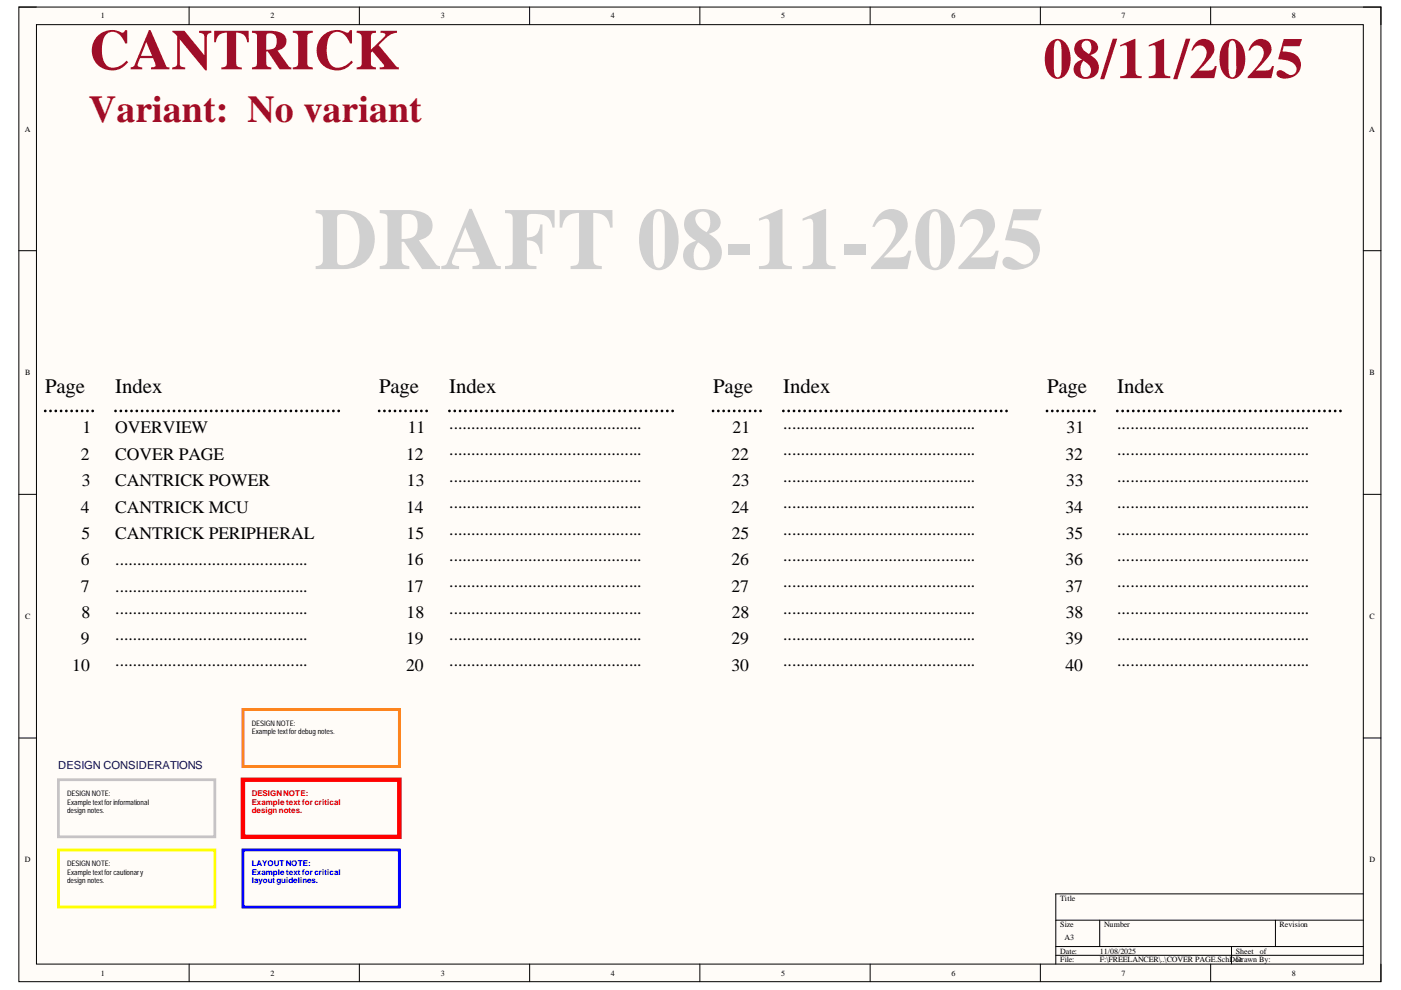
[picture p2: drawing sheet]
<svg xmlns="http://www.w3.org/2000/svg" width="297mm" height="210mm" viewBox="0 0 297 210" stroke-linecap="round" stroke-linejoin="round" font-family="sans-serif">
<defs><g id="words">
<text font-size="18.5" fill="#d0d0d0" x="66.7" y="57.1">DRAFT 08-11-2025</text>
<g font-size="12.1" fill="#9e0e29">
<text x="18.9" y="14.7">CANTRICK</text>
<text x="221.2" y="16.6">08/11/2025</text>
</g>
<text font-size="8" fill="#9e0e29" x="18.9" y="25.8">Variant: No variant</text>
<g font-size="4.4">
<text x="9.6" y="83.4">Page</text>
<text x="24.4" y="83.4">Index</text>
<text x="80.4" y="83.4">Page</text>
<text x="95.3" y="83.4">Index</text>
<text x="151.2" y="83.4">Page</text>
<text x="166.1" y="83.4">Index</text>
<text x="222" y="83.4">Page</text>
<text x="236.9" y="83.4">Index</text>
</g>
<g font-size="3.7">
<text x="17.5" y="91.9">1</text>
<text x="24.4" y="91.9">OVERVIEW</text>
<text x="86.5" y="91.9">11</text>
<text x="95.3" y="91">............................................</text>
<text x="155.3" y="91.9">21</text>
<text x="166.1" y="91">............................................</text>
<text x="226.1" y="91.9">31</text>
<text x="236.9" y="91">............................................</text>
<text x="17.2" y="97.5">2</text>
<text x="24.4" y="97.5">COVER PAGE</text>
<text x="86.1" y="97.5">12</text>
<text x="95.3" y="96.5">............................................</text>
<text x="155.1" y="97.5">22</text>
<text x="166.1" y="96.5">............................................</text>
<text x="225.9" y="97.5">32</text>
<text x="236.9" y="96.5">............................................</text>
<text x="17.3" y="103.1">3</text>
<text x="24.4" y="103.1">CANTRICK POWER</text>
<text x="86.3" y="103.1">13</text>
<text x="95.3" y="102.2">............................................</text>
<text x="95.3" y="107.8">............................................</text>
<text x="155.2" y="103.1">23</text>
<text x="166.1" y="102.2">............................................</text>
<text x="166.1" y="107.8">............................................</text>
<text x="226" y="103.1">33</text>
<text x="236.9" y="102.2">............................................</text>
<text x="236.9" y="107.8">............................................</text>
<text x="17.2" y="108.7">4</text>
<text x="24.4" y="108.7">CANTRICK MCU</text>
<text x="86.1" y="108.7">14</text>
<text x="95.3" y="113.4">............................................</text>
<text x="155.1" y="108.7">24</text>
<text x="166.1" y="113.4">............................................</text>
<text x="225.9" y="108.7">34</text>
<text x="236.9" y="113.4">............................................</text>
<text x="17.2" y="119.9">6</text>
<text x="17.3" y="114.3">5</text>
<text x="24.4" y="114.3">CANTRICK PERIPHERAL</text>
<text x="24.4" y="119.9">............................................</text>
<text x="86.1" y="119.9">16</text>
<text x="86.2" y="114.3">15</text>
<text x="95.3" y="118.9">............................................</text>
<text x="155.1" y="119.9">26</text>
<text x="155.2" y="114.3">25</text>
<text x="166.1" y="118.9">............................................</text>
<text x="225.9" y="119.9">36</text>
<text x="226" y="114.3">35</text>
<text x="236.9" y="118.9">............................................</text>
<text x="17.2" y="125.4">7</text>
<text x="24.4" y="125.4">............................................</text>
<text x="86.1" y="125.4">17</text>
<text x="95.3" y="124.5">............................................</text>
<text x="155.1" y="125.4">27</text>
<text x="166.1" y="124.5">............................................</text>
<text x="225.9" y="125.4">37</text>
<text x="236.9" y="124.5">............................................</text>
<text x="17.3" y="131">8</text>
<text x="24.4" y="130.1">............................................</text>
<text x="86.2" y="131">18</text>
<text x="95.3" y="130.1">............................................</text>
<text x="155.2" y="131">28</text>
<text x="166.1" y="130.1">............................................</text>
<text x="226" y="131">38</text>
<text x="236.9" y="130.1">............................................</text>
<text x="17.2" y="136.6">9</text>
<text x="24.4" y="135.7">............................................</text>
<text x="86.1" y="136.6">19</text>
<text x="95.3" y="135.7">............................................</text>
<text x="155.1" y="136.6">29</text>
<text x="166.1" y="135.7">............................................</text>
<text x="225.9" y="136.6">39</text>
<text x="236.9" y="135.7">............................................</text>
<text x="15.3" y="142.2">10</text>
<text x="24.4" y="141.2">............................................</text>
<text x="86.1" y="142.2">20</text>
<text x="95.3" y="141.2">............................................</text>
<text x="155.1" y="142.2">30</text>
<text x="166.1" y="141.2">............................................</text>
<text x="225.9" y="142.2">40</text>
<text x="236.9" y="141.2">............................................</text>
</g>
<text font-size="2.4" fill="#000080" x="12.4" y="163">DESIGN CONSIDERATIONS</text>
<g font-size="1.7">
<text x="21.4" y="3.9">1</text>
<text x="57.4" y="3.9">2</text>
<text x="93.5" y="3.9">3</text>
<text x="129.5" y="3.9">4</text>
<text x="165.6" y="3.9">5</text>
<text x="201.8" y="3.9">6</text>
<text x="237.8" y="3.9">7</text>
<text x="273.9" y="3.9">8</text>
<text x="5.2" y="27.9">A</text>
<text x="290.3" y="27.9">A</text>
<text x="5.3" y="79.5">B</text>
<text x="290.3" y="79.5">B</text>
<text x="5.3" y="131.2">C</text>
<text x="290.3" y="131.2">C</text>
<text x="5.2" y="182.8">D</text>
<text x="290.3" y="182.8">D</text>
<text x="224.8" y="191">Title</text>
<text x="224.8" y="196.6">Size</text>
<text x="234.1" y="196.6">Number</text>
<text x="271.3" y="196.6">Revision</text>
<text x="224.8" y="202.2">Date:</text>
<text x="225.7" y="199.4">A3</text>
<text x="233.2" y="202.2">11/08/2025</text>
<text x="262" y="202.2">Sheet</text>
<text x="267.1" y="202.2">of</text>
<text x="21.4" y="206.8">1</text>
<text x="57.4" y="206.8">2</text>
<text x="93.5" y="206.8">3</text>
<text x="129.5" y="206.8">4</text>
<text x="165.6" y="206.8">5</text>
<text x="201.8" y="206.8">6</text>
<text x="224.8" y="204.1">File:</text>
<text x="233.2" y="204.1">F:\FREELANCER\..\COVER PAGE.SchDoc</text>
<text x="237.8" y="206.8">7</text>
<text x="262" y="204.1">Drawn By:</text>
<text x="273.9" y="206.8">8</text>
</g>
<g font-size="1.7" fill="#f00">
<text x="53.4" y="168.7">DESIGNNOTE:</text>
<text x="53.4" y="170.6">Example text for critical</text>
<text x="53.4" y="172.4">design notes.</text>
</g>
<g font-size="1.7" fill="#00f">
<text x="53.4" y="183.6">LAYOUT NOTE:</text>
<text x="53.4" y="185.5">Example text for critical</text>
<text x="53.4" y="187.3">layoutguidelines.</text>
</g>
<g font-size="1.6">
<text x="53.4" y="153.8">DESIGN NOTE:</text>
<text x="53.4" y="155.7">Example textfordebug notes.</text>
<text x="14.2" y="168.7">DESIGN NOTE:</text>
<text x="14.2" y="170.6">Example textforinformational</text>
<text x="14.2" y="172.4">design notes.</text>
<text x="14.2" y="183.6">DESIGN NOTE:</text>
<text x="14.2" y="185.5">Example textforcautionary</text>
<text x="14.2" y="187.3">design notes.</text>
</g>
</g></defs>
<path d="M4 1.5h288.8v206.6h-288.8z" fill-rule="evenodd" fill="#fffcf8"/>
<path d="M4 1.5h288.8v206.6h-288.8z" fill="none" stroke="#000" stroke-width=".21"/>
<path d="M7.7 5.2h281.4v199.2h-281.4z" fill-rule="evenodd" fill="#fffcf8"/>
<g fill="none" stroke="#000" stroke-width=".21">
<path d="M4 1.5h3.7M7.7 5.2h281.4v199.2h-281.4zM40.1 1.5v3.7M76.2 1.5v3.7M112.3 1.5v3.7M148.4 1.5v3.7M184.5 1.5v3.7M220.6 1.5v3.7M256.7 1.5v3.7M289.1 1.5h3.7v3.7M4 53.2h3.7M289.1 53.2h3.7"/>
<path d="M4 104.8h3.7M289.1 104.8h3.7M4 156.5h3.7M289.1 156.5h3.7M223.8 195.1h65.3M233.2 195.1v5.6M270.4 195.1v5.6M289.1 189.5h-65.3v14.9M40.1 204.4v3.7M76.2 204.4v3.7M112.3 204.4v3.7M148.4 204.4v3.7"/>
<path d="M184.5 204.4v3.7M220.6 204.4v3.7M223.8 200.7h65.3M223.8 202.6h65.3M256.7 204.4v3.7M261.1 200.7v3.7M292.8 204.4v3.7"/>
</g>
<g fill="none" stroke="#000" stroke-width=".59">
<path d="M9.6 87.1h.1M10.7 87.1h.1M11.8 87.1h.1M12.9 87.1h.1M14.1 87.1h.1M15.2 87.1h.1M16.3 87.1h.1M17.4 87.1h.1M18.5 87.1h.1M19.6 87.1h.1M24.5 87.1h.1M25.6 87.1h.1"/>
<path d="M26.7 87.1h.1M27.9 87.1h.1M29 87.1h.1M30.1 87.1h.1M31.3 87.1h.1M32.4 87.1h.1M33.5 87.1h.1M34.6 87.1h.1M35.8 87.1h.1M36.9 87.1h.1M38 87.1h.1M39.1 87.1h.1"/>
<path d="M40.3 87.1h.1M41.4 87.1h.1M42.5 87.1h.1M43.6 87.1h.1M44.8 87.1h.1M45.9 87.1h.1M47 87.1h.1M48.2 87.1h.1M49.3 87.1h.1M50.4 87.1h.1M51.5 87.1h.1M52.7 87.1h.1"/>
<path d="M53.8 87.1h.1M54.9 87.1h.1M56 87.1h.1M57.2 87.1h.1M58.3 87.1h.1M59.4 87.1h.1M60.5 87.1h.1M61.7 87.1h.1M62.8 87.1h.1M63.9 87.1h.1M65 87.1h.1M66.2 87.1h.1"/>
<path d="M67.3 87.1h.1M68.4 87.1h.1M69.6 87.1h.1M70.7 87.1h.1M71.8 87.1h.1M80.4 87.1h.1M81.5 87.1h.1M82.6 87.1h.1M83.7 87.1h.1M84.9 87.1h.1M86 87.1h.1M87.1 87.1h.1"/>
<path d="M88.2 87.1h.1M89.3 87.1h.1M90.4 87.1h.1M95.3 87.1h.1M96.4 87.1h.1M97.5 87.1h.1M98.7 87.1h.1M99.8 87.1h.1M100.9 87.1h.1M102 87.1h.1M103.2 87.1h.1M104.3 87.1h.1"/>
<path d="M105.4 87.1h.1M106.6 87.1h.1M107.7 87.1h.1M108.8 87.1h.1M109.9 87.1h.1M111.1 87.1h.1M112.2 87.1h.1M113.3 87.1h.1M114.4 87.1h.1M115.6 87.1h.1M116.7 87.1h.1M117.8 87.1h.1"/>
<path d="M118.9 87.1h.1M120.1 87.1h.1M121.2 87.1h.1M122.3 87.1h.1M123.5 87.1h.1M124.6 87.1h.1M125.7 87.1h.1M126.8 87.1h.1M128 87.1h.1M129.1 87.1h.1M130.2 87.1h.1M131.3 87.1h.1"/>
<path d="M132.5 87.1h.1M133.6 87.1h.1M134.7 87.1h.1M135.8 87.1h.1M137 87.1h.1M138.1 87.1h.1M139.2 87.1h.1M140.3 87.1h.1M141.5 87.1h.1M142.6 87.1h.1M151.2 87.1h.1M152.3 87.1h.1"/>
<path d="M153.4 87.1h.1M154.5 87.1h.1M155.7 87.1h.1M156.8 87.1h.1M157.9 87.1h.1M159 87.1h.1M160.1 87.1h.1M161.2 87.1h.1M166.1 87.1h.1M167.2 87.1h.1M168.3 87.1h.1M169.5 87.1h.1"/>
<path d="M170.6 87.1h.1M171.7 87.1h.1M172.8 87.1h.1M174 87.1h.1M175.1 87.1h.1M176.2 87.1h.1M177.3 87.1h.1M178.5 87.1h.1M179.6 87.1h.1M180.7 87.1h.1M181.9 87.1h.1M183 87.1h.1"/>
<path d="M184.1 87.1h.1M185.2 87.1h.1M186.4 87.1h.1M187.5 87.1h.1M188.6 87.1h.1M189.7 87.1h.1M190.9 87.1h.1M192 87.1h.1M193.1 87.1h.1M194.2 87.1h.1M195.4 87.1h.1M196.5 87.1h.1"/>
<path d="M197.6 87.1h.1M198.8 87.1h.1M199.9 87.1h.1M201 87.1h.1M202.1 87.1h.1M203.3 87.1h.1M204.4 87.1h.1M205.5 87.1h.1M206.6 87.1h.1M207.8 87.1h.1M208.9 87.1h.1M210 87.1h.1"/>
<path d="M211.1 87.1h.1M212.3 87.1h.1M213.4 87.1h.1M222 87.1h.1M223.1 87.1h.1M224.2 87.1h.1M225.3 87.1h.1M226.4 87.1h.1M227.6 87.1h.1M228.7 87.1h.1M229.8 87.1h.1M230.9 87.1h.1"/>
<path d="M232 87.1h.1M236.9 87.1h.1M238 87.1h.1M239.1 87.1h.1M240.3 87.1h.1M241.4 87.1h.1M242.5 87.1h.1M243.6 87.1h.1M244.8 87.1h.1M245.9 87.1h.1M247 87.1h.1M248.1 87.1h.1"/>
<path d="M249.3 87.1h.1M250.4 87.1h.1M251.5 87.1h.1M252.7 87.1h.1M253.8 87.1h.1M254.9 87.1h.1M256 87.1h.1M257.2 87.1h.1M258.3 87.1h.1M259.4 87.1h.1M260.5 87.1h.1M261.7 87.1h.1"/>
<path d="M262.8 87.1h.1M263.9 87.1h.1M265 87.1h.1M266.2 87.1h.1M267.3 87.1h.1M268.4 87.1h.1M269.6 87.1h.1M270.7 87.1h.1M271.8 87.1h.1M272.9 87.1h.1M274.1 87.1h.1M275.2 87.1h.1"/>
<path d="M276.3 87.1h.1M277.4 87.1h.1M278.6 87.1h.1M279.7 87.1h.1M280.8 87.1h.1M281.9 87.1h.1M283.1 87.1h.1M284.2 87.1h.1"/>
</g>
<path d="M12.4 165.3h33.1v12.1h-33.1z" fill="none" stroke="#c6c3c6" stroke-width=".59"/>
<path d="M12.4 180.2h33.1v12.1h-33.1z" fill="none" stroke="#ff0" stroke-width=".59"/>
<path d="M51.5 165.3h33.2v12.1h-33.2z" fill="none" stroke="#f00" stroke-width=".93"/>
<path d="M51.5 180.2h33.2v12.1h-33.2z" fill="none" stroke="#00f" stroke-width=".59"/>
<path d="M51.5 150.4h33.2v12.1h-33.2z" fill="none" stroke="#fd8300" stroke-width=".59"/>
<use href="#words"/>
</svg>
